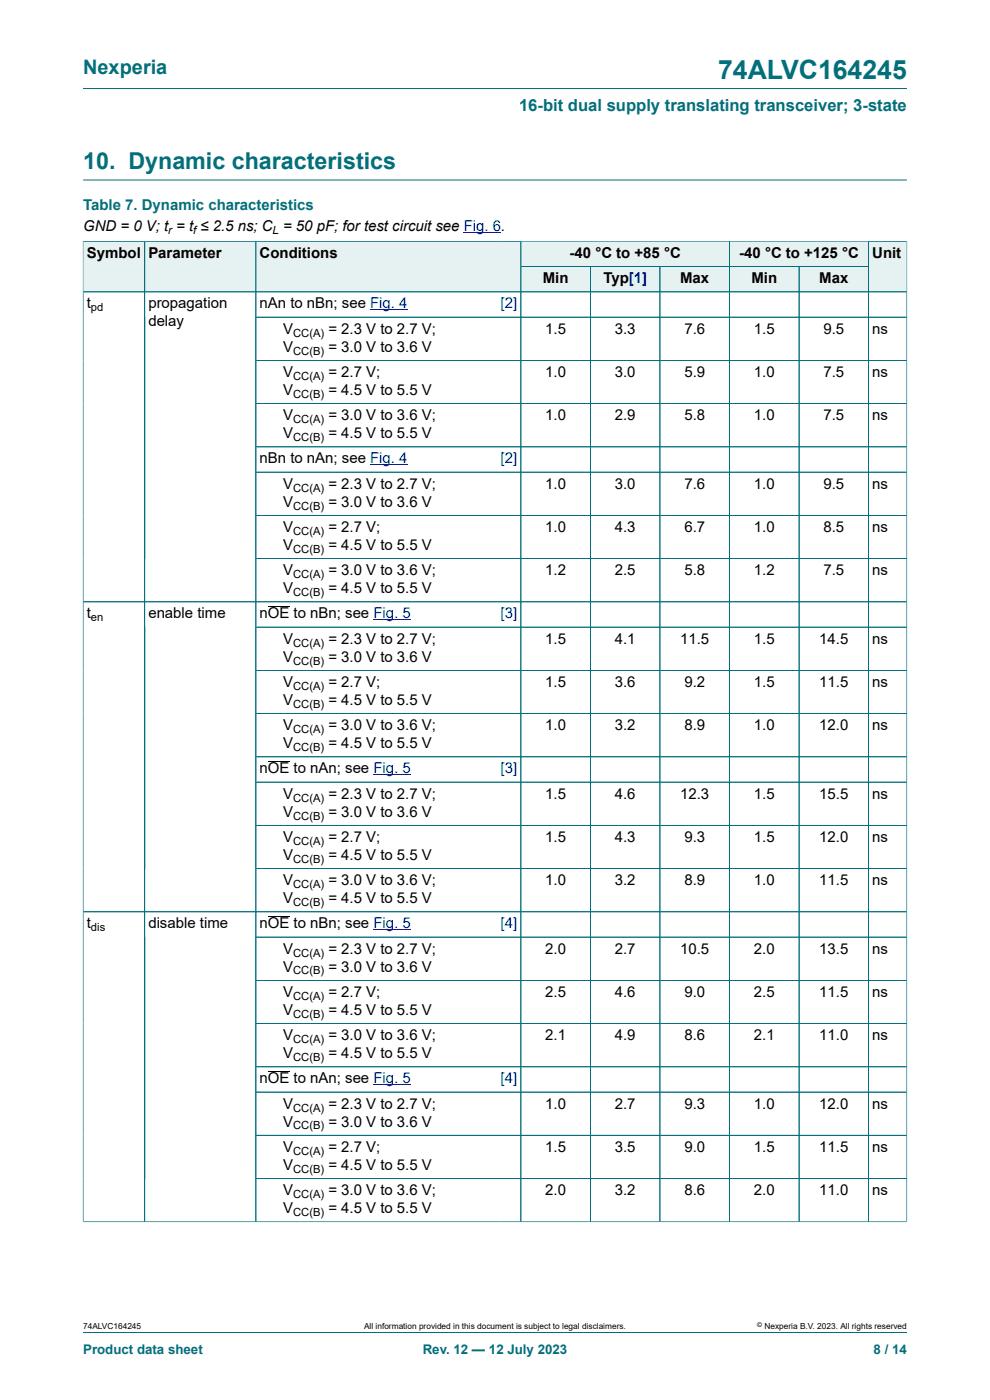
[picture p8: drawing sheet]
<svg xmlns="http://www.w3.org/2000/svg" width="210mm" height="297mm" viewBox="0 0 210 297" stroke-linecap="round" stroke-linejoin="round" font-family="sans-serif">
<defs><g id="words">
<text font-size="5.6" fill="#036f7b" x="152.3" y="16.8">74ALVC164245</text>
<text font-size="4.9" fill="#036f7b" x="17.6" y="35.9">10. Dynamic characteristics</text>
<text font-size="4.2" fill="#036f7b" x="17.6" y="15.6">Nexperia</text>
<text font-size="3.5" fill="#036f7b" x="110.1" y="23.7">16-bit dual supply translating transceiver; 3-state</text>
<text font-size="3.2" fill="#036f7b" x="17.6" y="44.5">Table 7. Dynamic characteristics</text>
<g font-size="3.2">
<text x="17.6" y="49.1">GND = 0 V; t = t ≤ 2.5 ns; C = 50 pF; for test circuit see Fig. 6.</text>
<text x="18.4" y="54.7">Symbol</text>
<text x="31.5" y="54.7">Parameter</text>
<text x="55.1" y="54.7">Conditions</text>
<text x="120.8" y="54.7">-40 °C to +85 °C</text>
<text x="156.8" y="54.7">-40 °C to +125 °C</text>
<text x="185" y="54.7">Unit</text>
<text x="18.4" y="65.4">t</text>
<text x="31.5" y="65.4">propagation</text>
<text x="55.1" y="65.4">nAn to nBn; see Fig. 4</text>
<text x="115.1" y="60.1">Min</text>
<text x="128" y="60.1">Typ[1]</text>
<text x="144.3" y="60.1">Max</text>
<text x="159.4" y="60.1">Min</text>
<text x="173.8" y="60.1">Max</text>
<text x="31.5" y="69.2">delay</text>
<text x="60.1" y="70.8">V</text>
<text x="69.7" y="70.8">= 2.3 V to 2.7 V;</text>
<text x="115.7" y="70.8">1.5</text>
<text x="130.4" y="70.8">3.3</text>
<text x="145.2" y="70.8">7.6</text>
<text x="159.9" y="70.8">1.5</text>
<text x="174.7" y="70.8">9.5</text>
<text x="185" y="70.8">ns</text>
<text x="60.1" y="74.6">V</text>
<text x="69.7" y="74.6">= 3.0 V to 3.6 V</text>
<text x="60.1" y="80">V</text>
<text x="60.1" y="83.8">V</text>
<text x="69.7" y="80">= 2.7 V;</text>
<text x="69.7" y="83.8">= 4.5 V to 5.5 V</text>
<text x="115.7" y="80">1.0</text>
<text x="130.4" y="80">3.0</text>
<text x="145.2" y="80">5.9</text>
<text x="159.9" y="80">1.0</text>
<text x="174.7" y="80">7.5</text>
<text x="185" y="80">ns</text>
<text x="60.1" y="89.1">V</text>
<text x="69.7" y="89.1">= 3.0 V to 3.6 V;</text>
<text x="115.7" y="89.1">1.0</text>
<text x="130.4" y="89.1">2.9</text>
<text x="145.2" y="89.1">5.8</text>
<text x="159.9" y="89.1">1.0</text>
<text x="174.7" y="89.1">7.5</text>
<text x="185" y="89.1">ns</text>
<text x="60.1" y="92.9">V</text>
<text x="69.7" y="92.9">= 4.5 V to 5.5 V</text>
<text x="55.1" y="98.3">nBn to nAn; see Fig. 4</text>
<text x="60.1" y="103.7">V</text>
<text x="60.1" y="107.5">V</text>
<text x="69.7" y="103.7">= 2.3 V to 2.7 V;</text>
<text x="69.7" y="107.5">= 3.0 V to 3.6 V</text>
<text x="115.7" y="103.7">1.0</text>
<text x="130.4" y="103.7">3.0</text>
<text x="145.2" y="103.7">7.6</text>
<text x="159.9" y="103.7">1.0</text>
<text x="174.7" y="103.7">9.5</text>
<text x="185" y="103.7">ns</text>
<text x="60.1" y="112.8">V</text>
<text x="69.7" y="112.8">= 2.7 V;</text>
<text x="115.7" y="112.8">1.0</text>
<text x="130.4" y="112.8">4.3</text>
<text x="145.2" y="112.8">6.7</text>
<text x="159.9" y="112.8">1.0</text>
<text x="174.7" y="112.8">8.5</text>
<text x="185" y="112.8">ns</text>
<text x="60.1" y="116.6">V</text>
<text x="69.7" y="116.6">= 4.5 V to 5.5 V</text>
<text x="60.1" y="122">V</text>
<text x="60.1" y="125.8">V</text>
<text x="69.7" y="122">= 3.0 V to 3.6 V;</text>
<text x="69.7" y="125.8">= 4.5 V to 5.5 V</text>
<text x="115.7" y="122">1.2</text>
<text x="130.4" y="122">2.5</text>
<text x="145.2" y="122">5.8</text>
<text x="159.9" y="122">1.2</text>
<text x="174.7" y="122">7.5</text>
<text x="185" y="122">ns</text>
<text x="18.4" y="131.2">t</text>
<text x="31.5" y="131.2">enable time</text>
<text x="55.1" y="131.2">nOE to nBn; see Fig. 5</text>
<text x="60.1" y="136.5">V</text>
<text x="69.7" y="136.5">= 2.3 V to 2.7 V;</text>
<text x="115.7" y="136.5">1.5</text>
<text x="130.4" y="136.5">4.1</text>
<text x="144.3" y="136.5">11.5</text>
<text x="159.9" y="136.5">1.5</text>
<text x="173.8" y="136.5">14.5</text>
<text x="185" y="136.5">ns</text>
<text x="60.1" y="140.4">V</text>
<text x="69.7" y="140.4">= 3.0 V to 3.6 V</text>
<text x="60.1" y="145.7">V</text>
<text x="60.1" y="149.5">V</text>
<text x="69.7" y="145.7">= 2.7 V;</text>
<text x="69.7" y="149.5">= 4.5 V to 5.5 V</text>
<text x="115.7" y="145.7">1.5</text>
<text x="130.4" y="145.7">3.6</text>
<text x="145.2" y="145.7">9.2</text>
<text x="159.9" y="145.7">1.5</text>
<text x="173.8" y="145.7">11.5</text>
<text x="185" y="145.7">ns</text>
<text x="60.1" y="154.9">V</text>
<text x="69.7" y="154.9">= 3.0 V to 3.6 V;</text>
<text x="115.7" y="154.9">1.0</text>
<text x="130.4" y="154.9">3.2</text>
<text x="145.2" y="154.9">8.9</text>
<text x="159.9" y="154.9">1.0</text>
<text x="173.8" y="154.9">12.0</text>
<text x="185" y="154.9">ns</text>
<text x="60.1" y="158.7">V</text>
<text x="69.7" y="158.7">= 4.5 V to 5.5 V</text>
<text x="55.1" y="164.1">nOE to nAn; see Fig. 5</text>
<text x="60.1" y="169.4">V</text>
<text x="60.1" y="173.2">V</text>
<text x="69.7" y="169.4">= 2.3 V to 2.7 V;</text>
<text x="69.7" y="173.2">= 3.0 V to 3.6 V</text>
<text x="115.7" y="169.4">1.5</text>
<text x="130.4" y="169.4">4.6</text>
<text x="144.3" y="169.4">12.3</text>
<text x="159.9" y="169.4">1.5</text>
<text x="173.8" y="169.4">15.5</text>
<text x="185" y="169.4">ns</text>
<text x="60.1" y="178.6">V</text>
<text x="69.7" y="178.6">= 2.7 V;</text>
<text x="115.7" y="178.6">1.5</text>
<text x="130.4" y="178.6">4.3</text>
<text x="145.2" y="178.6">9.3</text>
<text x="159.9" y="178.6">1.5</text>
<text x="173.8" y="178.6">12.0</text>
<text x="185" y="178.6">ns</text>
<text x="60.1" y="182.4">V</text>
<text x="69.7" y="182.4">= 4.5 V to 5.5 V</text>
<text x="60.1" y="187.8">V</text>
<text x="60.1" y="191.6">V</text>
<text x="69.7" y="187.8">= 3.0 V to 3.6 V;</text>
<text x="69.7" y="191.6">= 4.5 V to 5.5 V</text>
<text x="115.7" y="187.8">1.0</text>
<text x="130.4" y="187.8">3.2</text>
<text x="145.2" y="187.8">8.9</text>
<text x="159.9" y="187.8">1.0</text>
<text x="173.8" y="187.8">11.5</text>
<text x="185" y="187.8">ns</text>
<text x="18.4" y="196.9">t</text>
<text x="31.5" y="196.9">disable time</text>
<text x="55.1" y="196.9">nOE to nBn; see Fig. 5</text>
<text x="60.1" y="202.3">V</text>
<text x="69.7" y="202.3">= 2.3 V to 2.7 V;</text>
<text x="115.7" y="202.3">2.0</text>
<text x="130.4" y="202.3">2.7</text>
<text x="144.3" y="202.3">10.5</text>
<text x="159.9" y="202.3">2.0</text>
<text x="173.8" y="202.3">13.5</text>
<text x="185" y="202.3">ns</text>
<text x="60.1" y="206.1">V</text>
<text x="69.7" y="206.1">= 3.0 V to 3.6 V</text>
<text x="60.1" y="211.5">V</text>
<text x="60.1" y="215.3">V</text>
<text x="69.7" y="211.5">= 2.7 V;</text>
<text x="69.7" y="215.3">= 4.5 V to 5.5 V</text>
<text x="115.7" y="211.5">2.5</text>
<text x="130.4" y="211.5">4.6</text>
<text x="145.2" y="211.5">9.0</text>
<text x="159.9" y="211.5">2.5</text>
<text x="173.8" y="211.5">11.5</text>
<text x="185" y="211.5">ns</text>
<text x="60.1" y="220.6">V</text>
<text x="69.7" y="220.6">= 3.0 V to 3.6 V;</text>
<text x="115.7" y="220.6">2.1</text>
<text x="130.4" y="220.6">4.9</text>
<text x="145.2" y="220.6">8.6</text>
<text x="159.9" y="220.6">2.1</text>
<text x="173.8" y="220.6">11.0</text>
<text x="185" y="220.6">ns</text>
<text x="60.1" y="224.5">V</text>
<text x="69.7" y="224.5">= 4.5 V to 5.5 V</text>
<text x="55.1" y="229.8">nOE to nAn; see Fig. 5</text>
<text x="60.1" y="235.2">V</text>
<text x="60.1" y="239">V</text>
<text x="69.7" y="235.2">= 2.3 V to 2.7 V;</text>
<text x="69.7" y="239">= 3.0 V to 3.6 V</text>
<text x="115.7" y="235.2">1.0</text>
<text x="130.4" y="235.2">2.7</text>
<text x="145.2" y="235.2">9.3</text>
<text x="159.9" y="235.2">1.0</text>
<text x="173.8" y="235.2">12.0</text>
<text x="185" y="235.2">ns</text>
<text x="60.1" y="244.4">V</text>
<text x="69.7" y="244.4">= 2.7 V;</text>
<text x="115.7" y="244.4">1.5</text>
<text x="130.4" y="244.4">3.5</text>
<text x="145.2" y="244.4">9.0</text>
<text x="159.9" y="244.4">1.5</text>
<text x="173.8" y="244.4">11.5</text>
<text x="185" y="244.4">ns</text>
<text x="60.1" y="248.2">V</text>
<text x="69.7" y="248.2">= 4.5 V to 5.5 V</text>
<text x="60.1" y="253.5">V</text>
<text x="60.1" y="257.3">V</text>
<text x="69.7" y="253.5">= 3.0 V to 3.6 V;</text>
<text x="69.7" y="257.3">= 4.5 V to 5.5 V</text>
<text x="115.7" y="253.5">2.0</text>
<text x="130.4" y="253.5">3.2</text>
<text x="145.2" y="253.5">8.6</text>
<text x="159.9" y="253.5">2.0</text>
<text x="173.8" y="253.5">11.0</text>
<text x="185" y="253.5">ns</text>
</g>
<g font-size="3.2" fill="#00f">
<text x="106.2" y="65.4">[2]</text>
<text x="106.2" y="98.3">[2]</text>
<text x="106.2" y="131.2">[3]</text>
<text x="106.2" y="164.1">[3]</text>
<text x="106.2" y="196.9">[4]</text>
<text x="106.2" y="229.8">[4]</text>
</g>
<g font-size="2.8" fill="#036f7b">
<text x="17.6" y="287.2">Product data sheet</text>
<text x="89.7" y="287.2">Rev. 12 — 12 July 2023</text>
<text x="185.3" y="287.2">8 / 14</text>
</g>
<g font-size="2.4">
<text x="35.7" y="49.7">r</text>
<text x="41" y="49.7">f</text>
<text x="57.8" y="49.7">L</text>
<text x="19.3" y="66">pd</text>
<text x="62.2" y="71.4">CC(A)</text>
<text x="62.2" y="75.2">CC(B)</text>
<text x="62.2" y="80.6">CC(A)</text>
<text x="62.2" y="84.4">CC(B)</text>
<text x="62.2" y="89.7">CC(A)</text>
<text x="62.2" y="93.6">CC(B)</text>
<text x="62.2" y="104.3">CC(A)</text>
<text x="62.2" y="108.1">CC(B)</text>
<text x="62.2" y="113.5">CC(A)</text>
<text x="62.2" y="117.3">CC(B)</text>
<text x="62.2" y="122.6">CC(A)</text>
<text x="19.3" y="131.8">en</text>
<text x="62.2" y="126.4">CC(B)</text>
<text x="62.2" y="137.2">CC(A)</text>
<text x="62.2" y="141">CC(B)</text>
<text x="62.2" y="146.3">CC(A)</text>
<text x="62.2" y="150.1">CC(B)</text>
<text x="62.2" y="155.5">CC(A)</text>
<text x="62.2" y="159.3">CC(B)</text>
<text x="62.2" y="170">CC(A)</text>
<text x="62.2" y="173.9">CC(B)</text>
<text x="62.2" y="179.2">CC(A)</text>
<text x="62.2" y="183">CC(B)</text>
<text x="62.2" y="188.4">CC(A)</text>
<text x="19.3" y="197.6">dis</text>
<text x="62.2" y="192.2">CC(B)</text>
<text x="62.2" y="202.9">CC(A)</text>
<text x="62.2" y="206.7">CC(B)</text>
<text x="62.2" y="212.1">CC(A)</text>
<text x="62.2" y="215.9">CC(B)</text>
<text x="62.2" y="221.3">CC(A)</text>
<text x="62.2" y="225.1">CC(B)</text>
<text x="62.2" y="235.8">CC(A)</text>
<text x="62.2" y="239.6">CC(B)</text>
<text x="62.2" y="245">CC(A)</text>
<text x="62.2" y="248.8">CC(B)</text>
<text x="62.2" y="254.1">CC(A)</text>
<text x="62.2" y="258">CC(B)</text>
</g>
<g font-size="1.8">
<text x="17.6" y="282">74ALVC164245</text>
<text x="77.2" y="282">All information provided in this document is subject to legal disclaimers.</text>
<text x="162.2" y="282">Nexperia B.V. 2023. All rights reserved</text>
</g>
<text font-size="1.4" x="160.6" y="281.6">©</text>
</g></defs>
<path d="M17.6 18.8h174.8M17.6 38.2h174.8M110.5 51.2h44.2v5.4h-44.2z" fill="none" stroke="#036f7b" stroke-width=".21"/>
<path d="M98.4 49.4h7.9" fill="none" stroke="#00f" stroke-width=".21"/>
<path d="M110.6 51.3h44.1v5.2h-44.1z" fill="#e6f1f2"/>
<path d="M154.7 51.2h29.5v5.4h-29.5z" fill="none" stroke="#036f7b" stroke-width=".21"/>
<path d="M154.8 51.3h29.4v5.2h-29.4z" fill="#e6f1f2"/>
<path d="M17.6 51.1v10.8h13.1v-10.7h-13.1" fill="none" stroke="#036f7b" stroke-width=".21"/>
<path d="M17.7 51.3h12.9v10.6h-12.9z" fill="#e6f1f2"/>
<path d="M30.7 51.2h23.6v10.7h-23.6z" fill="none" stroke="#036f7b" stroke-width=".21"/>
<path d="M30.8 51.3h23.4v10.6h-23.4z" fill="#e6f1f2"/>
<path d="M105.9 51.2h-51.6v10.7h51.6" fill="none" stroke="#036f7b" stroke-width=".21"/>
<path d="M54.4 51.3h51.5v10.6h-51.5z" fill="#e6f1f2"/>
<path d="M105.9 51.2h4.6v10.7h-4.6" fill="none" stroke="#036f7b" stroke-width=".21"/>
<g fill="#e6f1f2">
<path d="M105.9 51.3h4.5v10.6h-4.5z"/>
<path d="M110.6 56.6h14.6v5.3h-14.6z"/>
</g>
<path d="M110.5 56.6h14.7v5.3h-14.7z" fill="none" stroke="#036f7b" stroke-width=".21"/>
<path d="M125.3 56.6h14.6v5.3h-14.6z" fill="#e6f1f2"/>
<path d="M125.2 56.6h14.8v5.3h-14.8z" fill="none" stroke="#036f7b" stroke-width=".21"/>
<path d="M140.1 56.6h14.6v5.3h-14.6z" fill="#e6f1f2"/>
<path d="M140 56.6h14.7v5.3h-14.7z" fill="none" stroke="#036f7b" stroke-width=".21"/>
<path d="M154.8 56.6h14.6v5.3h-14.6z" fill="#e6f1f2"/>
<path d="M154.7 56.6h14.8v5.3h-14.8z" fill="none" stroke="#036f7b" stroke-width=".21"/>
<path d="M169.6 56.6h14.6v5.3h-14.6z" fill="#e6f1f2"/>
<path d="M192.4 51.1v10.8h-22.9v-5.3h14.7M192.4 51.2h-8.2v10.7" fill="none" stroke="#036f7b" stroke-width=".21"/>
<path d="M184.3 51.3h8v10.6h-8z" fill="#e6f1f2"/>
<g fill="none" stroke="#036f7b" stroke-width=".21">
<path d="M17.6 51.3v208M17.7 51.2h174.6M30.7 51.3v207.9M54.3 51.3v207.9M110.5 51.3v207.9M110.6 56.6h73.6M125.2 56.6v202.6M140 56.6v202.6M154.7 51.3v207.9M169.5 56.6v202.6M184.2 51.3v207.9M192.4 51.3v208"/>
<path d="M17.6 61.9h174.8M54.3 67.3h138.1M54.3 76.5h138.1M54.3 85.6h138.1M54.3 94.8h138.1M54.3 100.2h138.1M54.3 109.3h138.1M54.3 118.5h138.1M17.6 127.7h174.8M54.3 133h138.1M54.3 142.2h138.1M54.3 151.4h138.1"/>
<path d="M54.3 160.6h138.1M54.3 165.9h138.1M54.3 175.1h138.1M17.6 193.4h174.8M54.3 184.3h138.1M54.3 198.8h138.1M54.3 208h138.1M54.3 217.1h138.1M54.3 226.3h138.1M54.3 231.7h138.1M54.3 240.9h138.1M54.3 250h138.1"/>
<path d="M192.4 259.2h-174.8M17.6 282.6h174.8"/>
</g>
<path d="M78.5 65.8h7.9M78.5 98.6h7.9M79.2 131.5h7.9M79.2 164.4h7.9M79.2 197.3h7.9M79.2 230.2h7.9" fill="none" stroke="#00f" stroke-width=".21"/>
<path d="M56.8 128.7h4.6M56.8 161.6h4.6M56.8 194.4h4.6M56.8 227.3h4.6" fill="none" stroke="#000" stroke-width=".21"/>
<use href="#words"/>
</svg>
